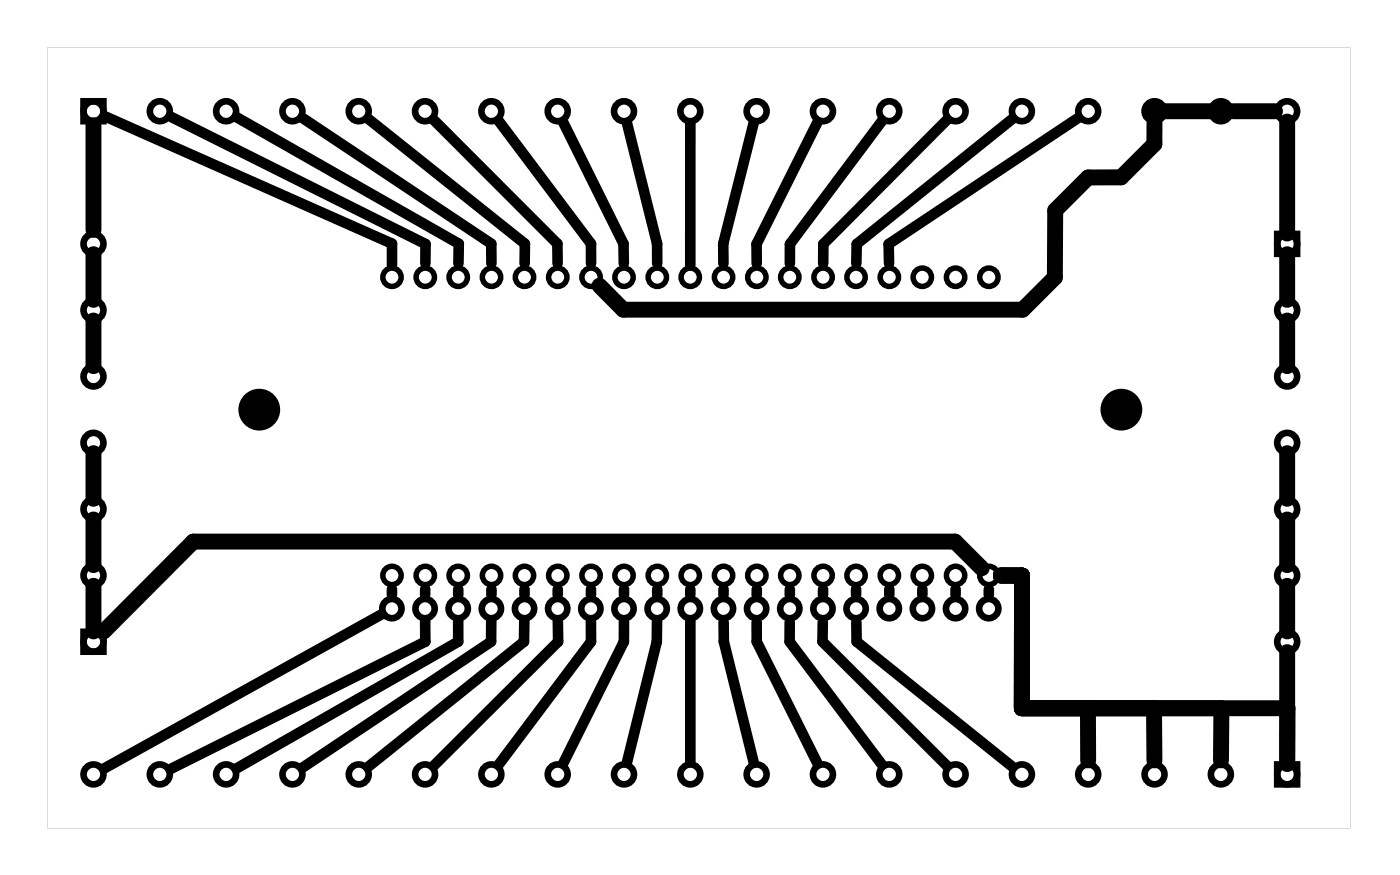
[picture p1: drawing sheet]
<svg xmlns="http://www.w3.org/2000/svg" width="107mm" height="67mm" viewBox="0 0 107 67" stroke-linecap="round" stroke-linejoin="round" font-family="sans-serif">
<path d="M3.6 3.6h99.8v59.8h-99.8zM3.6 3.6v59.8h99.8v-59.8z" fill="#000"/>
<g fill="none" stroke="#000" stroke-width=".51">
<path d="M6.4 7.8h1.5v1.5h-1.5zM97.8 17.9h1.6v1.5h-1.6zM6.4 48.4h1.5v1.5h-1.5zM97.8 58.6h1.6v1.5h-1.6z"/>
<circle cx="7.2" cy="18.7" r=".76"/>
<circle cx="7.2" cy="8.5" r=".76"/>
<circle cx="12.2" cy="8.5" r=".76"/>
<circle cx="17.3" cy="8.5" r=".76"/>
<circle cx="22.4" cy="8.5" r=".76"/>
<circle cx="27.5" cy="8.5" r=".76"/>
<circle cx="32.6" cy="8.5" r=".76"/>
<circle cx="37.6" cy="8.5" r=".76"/>
<circle cx="42.7" cy="8.5" r=".76"/>
<circle cx="47.8" cy="8.5" r=".76"/>
<circle cx="52.9" cy="8.5" r=".76"/>
<circle cx="58" cy="8.5" r=".76"/>
<circle cx="63" cy="8.5" r=".76"/>
<circle cx="68.1" cy="8.5" r=".76"/>
<circle cx="73.2" cy="8.5" r=".76"/>
<circle cx="78.3" cy="8.5" r=".76"/>
<circle cx="83.4" cy="8.5" r=".76"/>
<circle cx="88.4" cy="8.5" r=".76"/>
<circle cx="93.5" cy="8.5" r=".76"/>
<circle cx="98.6" cy="18.7" r=".76"/>
<circle cx="98.6" cy="8.5" r=".76"/>
<circle cx="7.2" cy="23.8" r=".76"/>
<circle cx="7.2" cy="28.8" r=".76"/>
<circle cx="7.2" cy="33.9" r=".76"/>
<circle cx="7.2" cy="39" r=".76"/>
<circle cx="98.6" cy="33.9" r=".76"/>
<circle cx="98.6" cy="23.8" r=".76"/>
<circle cx="98.6" cy="28.8" r=".76"/>
<circle cx="98.6" cy="39" r=".76"/>
<circle cx="7.2" cy="59.3" r=".76"/>
<circle cx="7.2" cy="49.2" r=".76"/>
<circle cx="7.2" cy="44.1" r=".76"/>
<circle cx="12.2" cy="59.3" r=".76"/>
<circle cx="17.3" cy="59.3" r=".76"/>
<circle cx="22.4" cy="59.3" r=".76"/>
<circle cx="27.5" cy="59.3" r=".76"/>
<circle cx="30" cy="46.6" r=".74"/>
<circle cx="32.6" cy="59.3" r=".76"/>
<circle cx="32.6" cy="46.6" r=".74"/>
<circle cx="35.1" cy="46.6" r=".74"/>
<circle cx="37.6" cy="59.3" r=".76"/>
<circle cx="37.6" cy="46.6" r=".74"/>
<circle cx="40.2" cy="46.6" r=".74"/>
<circle cx="42.7" cy="59.3" r=".76"/>
<circle cx="42.7" cy="46.6" r=".74"/>
<circle cx="45.3" cy="46.6" r=".74"/>
<circle cx="47.8" cy="59.3" r=".76"/>
<circle cx="47.8" cy="46.6" r=".74"/>
<circle cx="50.3" cy="46.6" r=".74"/>
<circle cx="52.9" cy="59.3" r=".76"/>
<circle cx="52.9" cy="46.6" r=".74"/>
<circle cx="55.4" cy="46.6" r=".74"/>
<circle cx="58" cy="59.3" r=".76"/>
<circle cx="58" cy="46.6" r=".74"/>
<circle cx="60.5" cy="46.6" r=".74"/>
<circle cx="63" cy="59.3" r=".76"/>
<circle cx="63" cy="46.6" r=".74"/>
<circle cx="65.6" cy="46.6" r=".74"/>
<circle cx="68.1" cy="59.3" r=".76"/>
<circle cx="68.1" cy="46.6" r=".74"/>
<circle cx="70.7" cy="46.6" r=".74"/>
<circle cx="73.2" cy="59.3" r=".76"/>
<circle cx="73.2" cy="46.6" r=".74"/>
<circle cx="75.7" cy="46.6" r=".74"/>
<circle cx="78.3" cy="59.3" r=".76"/>
<circle cx="83.4" cy="59.3" r=".76"/>
<circle cx="88.4" cy="59.3" r=".76"/>
<circle cx="93.5" cy="59.3" r=".76"/>
<circle cx="98.6" cy="59.3" r=".76"/>
<circle cx="98.6" cy="44.1" r=".76"/>
<circle cx="98.6" cy="49.2" r=".76"/>
</g>
<g fill="none" stroke="#000" stroke-width=".42">
<circle cx="30" cy="21.2" r=".7"/>
<circle cx="32.6" cy="21.2" r=".7"/>
<circle cx="35.1" cy="21.2" r=".7"/>
<circle cx="37.7" cy="21.2" r=".7"/>
<circle cx="40.2" cy="21.2" r=".7"/>
<circle cx="42.7" cy="21.2" r=".7"/>
<circle cx="45.3" cy="21.2" r=".7"/>
<circle cx="47.8" cy="21.2" r=".7"/>
<circle cx="50.4" cy="21.2" r=".7"/>
<circle cx="52.9" cy="21.2" r=".7"/>
<circle cx="55.4" cy="21.2" r=".7"/>
<circle cx="58" cy="21.2" r=".7"/>
<circle cx="60.5" cy="21.2" r=".7"/>
<circle cx="63.1" cy="21.2" r=".7"/>
<circle cx="65.6" cy="21.2" r=".7"/>
<circle cx="68.1" cy="21.2" r=".7"/>
<circle cx="70.7" cy="21.2" r=".7"/>
<circle cx="73.2" cy="21.2" r=".7"/>
<circle cx="75.8" cy="21.2" r=".7"/>
<circle cx="30" cy="44.1" r=".7"/>
<circle cx="32.6" cy="44.1" r=".7"/>
<circle cx="35.1" cy="44.1" r=".7"/>
<circle cx="37.7" cy="44.1" r=".7"/>
<circle cx="40.2" cy="44.1" r=".7"/>
<circle cx="42.7" cy="44.1" r=".7"/>
<circle cx="45.3" cy="44.1" r=".7"/>
<circle cx="47.8" cy="44.1" r=".7"/>
<circle cx="50.4" cy="44.1" r=".7"/>
<circle cx="52.9" cy="44.1" r=".7"/>
<circle cx="55.4" cy="44.1" r=".7"/>
<circle cx="58" cy="44.1" r=".7"/>
<circle cx="60.5" cy="44.1" r=".7"/>
<circle cx="63.1" cy="44.1" r=".7"/>
<circle cx="65.6" cy="44.1" r=".7"/>
<circle cx="68.1" cy="44.1" r=".7"/>
<circle cx="70.7" cy="44.1" r=".7"/>
<circle cx="73.2" cy="44.1" r=".7"/>
<circle cx="75.8" cy="44.1" r=".7"/>
</g>
<g fill="#000">
<circle cx="19.9" cy="31.4" r="1.6"/>
<circle cx="85.9" cy="31.4" r="1.6"/>
</g>
<g fill="none" stroke="#000" stroke-width=".81">
<path d="M8 8.9l22 9.8v1.6M13.1 8.9l19.5 9.8v1.5M18.1 9l17 9.7v1.5M23.2 9l14.4 9.7v1.5M28.2 9.1l12 9.6v1.5M33.2 9.2l9.5 9.5v1.5M38.2 9.3l7.1 9.4v1.5M43.1 9.4l4.7 9.3v1.5M48 9.4l2.3 9.3v1.5M52.9 9.5v10.8M57.7 9.4l-2.3 9.3v1.5M62.6 9.4l-4.6 9.3v1.5"/>
<path d="M67.6 9.3l-7.1 9.4v1.5M72.5 9.2l-9.4 9.5v1.5M77.6 9.1l-12 9.6v1.5M82.6 9l-14.5 9.7v1.5M29.2 47.1l-21.2 11.8M30 45.1v.5M32.6 47.5v1.7l-19.5 9.7M32.6 45.1v.5M35.1 47.5v1.7l-17 9.7M35.1 45.1v.5M37.6 47.5v1.7l-14.4 9.6M37.6 45.1v.5"/>
<path d="M40.2 47.5l-.1 1.7-11.9 9.5M40.2 45.1v.5M42.7 45.1v.5M42.7 47.5l.1 1.7-9.6 9.5M45.3 47.5v1.7l-7.1 9.4M45.3 45.1v.5M47.8 47.5v1.7l-4.7 9.3M47.8 45.1v.5M50.3 47.5v1.7l-2.3 9.2M50.3 45.1v.5M52.9 45.1v.5M52.9 47.5v10.9"/>
<path d="M55.4 45.1v.5M55.4 47.7v1.5l2.3 9.2M58 47.7v1.5l4.6 9.3M58 45.1v.5M60.5 47.7v1.5l7.1 9.4M60.5 45.1v.5M63 47.7v1.5l9.5 9.5M63 45.1v.5M65.6 45.1v.5M65.6 47.7v1.5l12 9.5M68.1 45.1v.5M70.7 45.1v.5"/>
<path d="M73.2 45.1v.5M75.7 45.1v.5"/>
</g>
<g fill="none" stroke="#000" stroke-width="1.2">
<path d="M7.2 9.6v8M7.2 19.5v3.5M88.4 9.5v1.5l-2.5 2.6h-2.5l-2.6 2.5v5.2l-2.5 2.4h-30.6l-1.8-1.8M88.4 8.5h5.1M94.5 8.5h3.2M98.6 9.3v8.6M98.6 19.5v3.5M7.2 24.6v3.5M7.2 34.7v3.5M7.2 39.8v3.5M98.6 24.6v3.5M98.6 34.7v3.5"/>
<path d="M98.6 39.8v3.5M7.2 44.9v3.5M75.2 43.5l-2-2h-58.4l-6.9 6.9M76.7 44.1h1.6v10.2h20.3v3.9M83.3 54.3l.1 3.9M88.4 54.3v3.9M93.6 54.3l-.1 3.9M98.6 44.9v3.5M98.6 50v8.5"/>
</g>
</svg>
